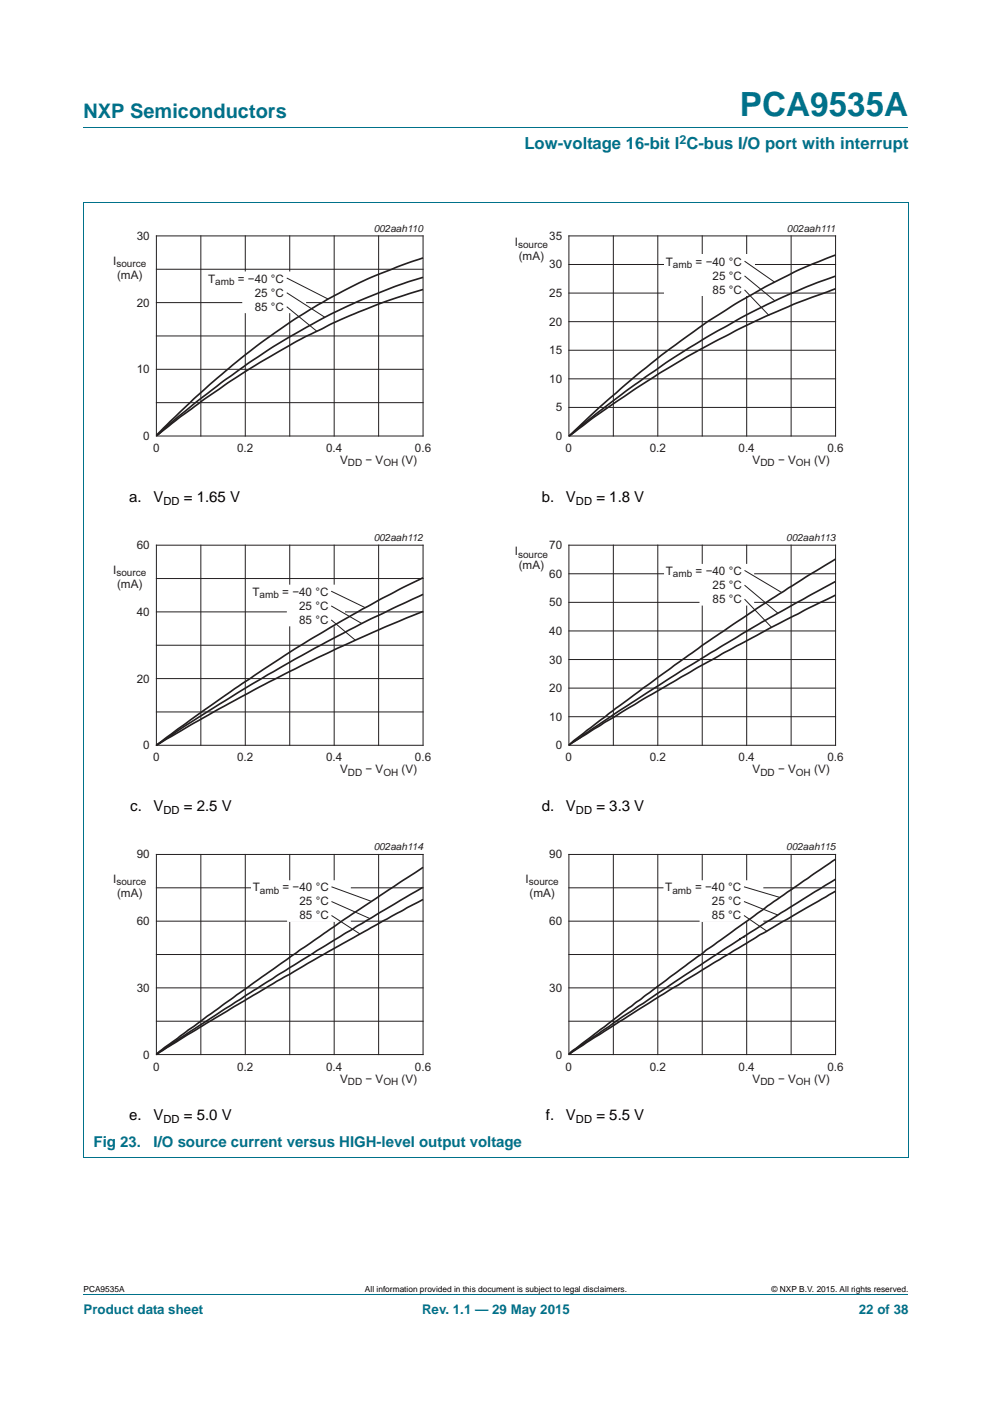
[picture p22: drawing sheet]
<svg xmlns="http://www.w3.org/2000/svg" width="210mm" height="297mm" viewBox="0 0 210 297" stroke-linecap="round" stroke-linejoin="round" font-family="sans-serif">
<defs><g id="words">
<text font-size="7" fill="#00718a" x="156.6" y="24.6">PCA9535A</text>
<text font-size="4.2" fill="#00718a" x="17.7" y="24.9">NXP Semiconductors</text>
<text font-size="3.5" fill="#00718a" x="111" y="31.6">Low-voltage 16-bit I C-bus I/O port with interrupt</text>
<g font-size="3.2">
<text x="27.4" y="106.2">a.</text>
<text x="32.5" y="106.2">V</text>
<text x="38.9" y="106.2">= 1.65 V</text>
<text x="114.7" y="106.2">b.</text>
<text x="119.8" y="106.2">V</text>
<text x="126.2" y="106.2">= 1.8 V</text>
<text x="27.6" y="171.6">c.</text>
<text x="32.5" y="171.6">V</text>
<text x="38.9" y="171.6">= 2.5 V</text>
<text x="114.7" y="171.6">d.</text>
<text x="119.8" y="171.6">V</text>
<text x="126.2" y="171.6">= 3.3 V</text>
<text x="27.4" y="237">e.</text>
<text x="32.5" y="237">V</text>
<text x="38.9" y="237">= 5.0 V</text>
<text x="115.6" y="237">f.</text>
<text x="119.8" y="237">V</text>
<text x="126.2" y="237">= 5.5 V</text>
</g>
<g font-size="3.2" fill="#00718a">
<text x="19.8" y="242.7">Fig 23.</text>
<text x="32.5" y="242.7">I/O source current versus HIGH-level output voltage</text>
</g>
<g font-size="2.8" fill="#00718a">
<text x="17.7" y="277.9">Product data sheet</text>
<text x="89.3" y="277.9">Rev. 1.1 — 29 May 2015</text>
<text x="181.8" y="277.9">22 of 38</text>
</g>
<text font-size="2.6" fill="#00718a" x="143.8" y="30.5">2</text>
<g font-size="2.5" fill="#231f20">
<text x="28.9" y="50.8">30</text>
<text x="109" y="52.1">I</text>
<text x="116.3" y="50.8">35</text>
<text x="23.9" y="56">I</text>
<text x="24.8" y="58.9">(mA)</text>
<text x="44" y="59.8">T</text>
<text x="50.3" y="59.8">= −40 °C</text>
<text x="109.8" y="55">(mA)</text>
<text x="116.3" y="56.8">30</text>
<text x="140.9" y="56.2">T</text>
<text x="147.2" y="56.2">= −40 °C</text>
<text x="150.8" y="59.2">25 °C</text>
<text x="28.9" y="64.9">20</text>
<text x="53.9" y="62.8">25 °C</text>
<text x="53.9" y="65.7">85 °C</text>
<text x="116.3" y="62.9">25</text>
<text x="150.8" y="62.1">85 °C</text>
<text x="116.3" y="68.9">20</text>
<text x="116.3" y="74.9">15</text>
<text x="28.9" y="79">10</text>
<text x="116.3" y="81">10</text>
<text x="117.6" y="87">5</text>
<text x="30.3" y="93.1">0</text>
<text x="32.4" y="95.6">0</text>
<text x="50.2" y="95.6">0.2</text>
<text x="69" y="95.6">0.4</text>
<text x="87.8" y="95.6">0.6</text>
<text x="117.6" y="93.1">0</text>
<text x="119.7" y="95.6">0</text>
<text x="137.5" y="95.6">0.2</text>
<text x="156.3" y="95.6">0.4</text>
<text x="175.2" y="95.6">0.6</text>
<text x="72" y="98.2">V</text>
<text x="77.4" y="98.2">− V</text>
<text x="85" y="98.2">(V)</text>
<text x="159.3" y="98.2">V</text>
<text x="164.7" y="98.2">− V</text>
<text x="172.3" y="98.2">(V)</text>
<text x="28.9" y="116.2">60</text>
<text x="109" y="117.5">I</text>
<text x="116.3" y="116.2">70</text>
<text x="23.9" y="121.4">I</text>
<text x="24.8" y="124.4">(mA)</text>
<text x="109.8" y="120.5">(mA)</text>
<text x="116.3" y="122.2">60</text>
<text x="140.9" y="121.7">T</text>
<text x="147.2" y="121.7">= −40 °C</text>
<text x="150.8" y="124.6">25 °C</text>
<text x="28.9" y="130.3">40</text>
<text x="53.4" y="126">T</text>
<text x="59.8" y="126">= −40 °C</text>
<text x="63.3" y="129">25 °C</text>
<text x="63.3" y="132">85 °C</text>
<text x="116.3" y="128.3">50</text>
<text x="150.8" y="127.6">85 °C</text>
<text x="116.3" y="134.3">40</text>
<text x="116.3" y="140.4">30</text>
<text x="28.9" y="144.4">20</text>
<text x="116.3" y="146.4">20</text>
<text x="116.3" y="152.5">10</text>
<text x="30.3" y="158.5">0</text>
<text x="32.4" y="161.1">0</text>
<text x="50.2" y="161.1">0.2</text>
<text x="69" y="161.1">0.4</text>
<text x="87.8" y="161.1">0.6</text>
<text x="117.6" y="158.5">0</text>
<text x="119.7" y="161.1">0</text>
<text x="137.5" y="161.1">0.2</text>
<text x="156.3" y="161.1">0.4</text>
<text x="175.2" y="161.1">0.6</text>
<text x="72" y="163.6">V</text>
<text x="77.4" y="163.6">− V</text>
<text x="85" y="163.6">(V)</text>
<text x="159.3" y="163.6">V</text>
<text x="164.7" y="163.6">− V</text>
<text x="172.3" y="163.6">(V)</text>
<text x="28.9" y="181.6">90</text>
<text x="116.3" y="181.6">90</text>
<text x="23.9" y="186.8">I</text>
<text x="24.8" y="189.8">(mA)</text>
<text x="53.5" y="188.6">T</text>
<text x="59.8" y="188.6">= −40 °C</text>
<text x="63.4" y="191.5">25 °C</text>
<text x="111.3" y="186.8">I</text>
<text x="112.1" y="189.8">(mA)</text>
<text x="140.8" y="188.6">T</text>
<text x="147.1" y="188.6">= −40 °C</text>
<text x="150.7" y="191.5">25 °C</text>
<text x="28.9" y="195.7">60</text>
<text x="63.4" y="194.5">85 °C</text>
<text x="116.3" y="195.7">60</text>
<text x="150.7" y="194.5">85 °C</text>
<text x="28.9" y="209.8">30</text>
<text x="116.3" y="209.8">30</text>
<text x="30.3" y="224">0</text>
<text x="32.4" y="226.5">0</text>
<text x="50.2" y="226.5">0.2</text>
<text x="69" y="226.5">0.4</text>
<text x="87.8" y="226.5">0.6</text>
<text x="117.6" y="224">0</text>
<text x="119.7" y="226.5">0</text>
<text x="137.5" y="226.5">0.2</text>
<text x="156.3" y="226.5">0.4</text>
<text x="175.2" y="226.5">0.6</text>
<text x="72" y="229">V</text>
<text x="77.4" y="229">− V</text>
<text x="85" y="229">(V)</text>
<text x="159.3" y="229">V</text>
<text x="164.7" y="229">− V</text>
<text x="172.3" y="229">(V)</text>
</g>
<g font-size="2.4">
<text x="34.6" y="106.7">DD</text>
<text x="121.9" y="106.7">DD</text>
<text x="34.6" y="172.2">DD</text>
<text x="121.9" y="172.2">DD</text>
<text x="34.6" y="237.6">DD</text>
<text x="121.9" y="237.6">DD</text>
</g>
<g font-size="2.1" fill="#231f20">
<text x="79.1" y="49.1">002aah110</text>
<text x="109.6" y="52.6">source</text>
<text x="166.6" y="49.1">002aah111</text>
<text x="24.6" y="56.5">source</text>
<text x="142.4" y="56.7">amb</text>
<text x="45.5" y="60.3">amb</text>
<text x="73.6" y="98.7">DD</text>
<text x="81.2" y="98.7">OH</text>
<text x="160.9" y="98.7">DD</text>
<text x="168.5" y="98.7">OH</text>
<text x="79.1" y="114.5">002aah112</text>
<text x="109.6" y="118">source</text>
<text x="166.4" y="114.5">002aah113</text>
<text x="24.6" y="121.9">source</text>
<text x="142.4" y="122.1">amb</text>
<text x="55" y="126.5">amb</text>
<text x="73.6" y="164.1">DD</text>
<text x="81.2" y="164.1">OH</text>
<text x="160.9" y="164.1">DD</text>
<text x="168.5" y="164.1">OH</text>
<text x="79.1" y="179.9">002aah114</text>
<text x="166.4" y="179.9">002aah115</text>
<text x="24.6" y="187.3">source</text>
<text x="55" y="189.1">amb</text>
<text x="111.9" y="187.3">source</text>
<text x="142.3" y="189.1">amb</text>
<text x="73.6" y="229.5">DD</text>
<text x="81.2" y="229.5">OH</text>
<text x="160.9" y="229.5">DD</text>
<text x="168.5" y="229.5">OH</text>
</g>
<g font-size="1.8">
<text x="17.7" y="273.3">PCA9535A</text>
<text x="77.3" y="273.3">All information provided in this document is subject to legal disclaimers.</text>
<text x="163.3" y="273.3">© NXP B.V. 2015. All rights reserved.</text>
</g>
</g></defs>
<path d="M17.7 27h174.6M17.6 42.9h174.7M17.7 42.9v201.9M192.3 42.9v201.9M17.6 244.8h174.7M17.7 273.9h174.6" fill="none" stroke="#00718a" stroke-width=".21"/>
<path d="M33.1 49.9h56.5v42.3h-56.5zM33.1 57h56.5M42.5 49.9v42.3M51.9 49.9v42.3M61.3 49.9v42.3M70.7 49.9v42.3M80.1 49.9v42.3M33.1 64h56.5M33.1 71.1h56.5M33.1 78.1h56.5M33.1 85.2h56.5" fill="none" stroke="#231f20" stroke-width=".21"/>
<path d="M20.4 47.1h81.9v52.2h-81.9z" fill="none" stroke="#fff" stroke-width=".21"/>
<path d="M43.7 57.4h21.1v8.9h-13.5l-.1-4.9h-7.5z" fill="#fff"/>
<g fill="none" stroke="#231f20" stroke-width=".21">
<path d="M60.7 58.8l8.7 4.5M120.4 49.9h56.5v42.3h-56.5zM120.4 56h56.5M129.8 49.9v42.3M139.2 49.9v42.3M148.6 49.9v42.3M158.1 49.9v42.3M167.5 49.9v42.3M60.7 64.9l6.4 5.2M60.7 61.9l8.1 5.2M120.4 62h56.5M120.4 68.1h56.5"/>
<path d="M120.4 74.1h56.5M120.4 80.1h56.5"/>
</g>
<path d="M89.6 58.7l-6 1.9-7.8 3.2-6.2 2.9-8.9 4.9-7.7 5-5.7 4-9.4 7.4-4.7 4.2M89.6 54.6l-5.4 1.8-8 3.4-6.9 3.5-7.1 4.3-7 4.9-5.9 4.7-8.3 7.2-7.9 7.7M89.6 61.2l-7.6 2.5-6.2 2.4-5.8 2.5-7.4 3.7-7.5 4.4-6.8 4.3-9.9 7-5.3 4.2" fill="none" stroke="#231f20" stroke-width=".35"/>
<path d="M107.7 47.1h81.9v52.2h-81.9z" fill="none" stroke="#fff" stroke-width=".21"/>
<path d="M140.6 53.9h19v8.8h-19z" fill="#fff"/>
<g fill="none" stroke="#231f20" stroke-width=".21">
<path d="M157.6 55.2l6.4 4.5M157.6 58.4l6.4 5.3M157.6 61.3l5.2 5.5M120.4 86.2h56.5M33.1 115.3h56.5v42.4h-56.5zM42.5 115.3v42.4M51.9 115.3v42.4M61.3 115.3v42.4M70.7 115.3v42.4M80.1 115.3v42.4M33.1 122.4h56.5M33.1 129.5h56.5"/>
<path d="M33.1 136.5h56.5M33.1 143.6h56.5M33.1 150.6h56.5"/>
</g>
<path d="M176.9 53.9l-7.8 3.2-6.8 3.4-6.4 3.6-6.1 3.9-9.6 7-4.7 3.8-8.4 7.2-6.6 6.2 5.3-4 8.5-5.8 5.6-3.6 6.3-3.7 9.8-5.3 5.8-2.8 6.6-2.8 8.5-3.1M176.9 58.4l-6.1 2.3-8 3.5-5.8 3-7.5 4.2-7.9 4.9-4.8 3.4-10.3 7.6-6.1 4.9" fill="none" stroke="#231f20" stroke-width=".35"/>
<path d="M20.4 112.5h81.9v52.2h-81.9z" fill="none" stroke="#fff" stroke-width=".21"/>
<path d="M53.1 123.7h19.9v8.8h-12.3v-4.8h-7.6z" fill="#fff"/>
<g fill="none" stroke="#231f20" stroke-width=".21">
<path d="M120.4 115.3h56.5v42.4h-56.5zM129.8 115.3v42.4M139.2 115.3v42.4M148.6 115.3v42.4M158.1 115.3v42.4M167.5 115.3v42.4M70.1 125.1l7.2 3.5M70.1 131.1l5.1 4.3M70.1 128.2l6.5 3.7M120.4 121.4h56.5M120.4 127.4h56.5M120.4 133.5h56.5"/>
<path d="M120.4 139.5h56.5M120.4 145.6h56.5"/>
</g>
<path d="M89.6 122.2l-4.8 2.3-8 4.3-14.4 8.5-12.7 8.4-12.1 8.6-4.5 3.4 12.9-7.5 8.8-4.8 9.3-4.7 14.7-6.8 10.8-4.5M89.6 125.7l-11.7 5.5-15.8 8.5-8.9 5.1-7 4.4-7.1 4.4-5.9 4.1" fill="none" stroke="#231f20" stroke-width=".35"/>
<path d="M107.7 112.5h81.9v52.2h-81.9z" fill="none" stroke="#fff" stroke-width=".21"/>
<path d="M140.6 119.3h19v8.8h-11.5l-.1-4.7-7.4-.1z" fill="#fff"/>
<g fill="none" stroke="#231f20" stroke-width=".21">
<path d="M157.6 120.7l7.9 4.7M157.6 126.8l5.7 5.9M157.6 123.8l7.1 5.9M120.4 151.6h56.5M33.1 180.8h56.5v42.3h-56.5zM33.1 187.8h56.5M33.1 194.9h56.5M42.5 180.8v42.3M51.9 180.8v42.3M61.3 180.8v42.3M70.7 180.8v42.3M80.1 180.8v42.3"/>
<path d="M33.1 201.9h56.5M33.1 209h56.5M33.1 216.1h56.5"/>
</g>
<path d="M176.9 118.3l-13.6 8.4-14.7 9.9-18.1 13.2-9 6.9-1 1M176.8 123l-15.6 8.7-16.3 9.8-14.1 9-10.4 7.1 7.7-4.8 7.9-4.8 11.8-6.9 15.4-8.4 13.7-6.8" fill="none" stroke="#231f20" stroke-width=".35"/>
<path d="M20.4 178h81.9v52.2h-81.9z" fill="none" stroke="#fff" stroke-width=".21"/>
<path d="M53.1 186.2h21.2v8.9h-13.5l-.1-4.9h-7.6z" fill="#fff"/>
<g fill="none" stroke="#231f20" stroke-width=".21">
<path d="M70.2 187.6l8.5 3.1M70.2 193.7l6 3.9M70.2 190.7l8.1 3.6M120.4 180.8h56.5v42.3h-56.5zM120.4 187.8h56.5M120.4 194.9h56.5M129.8 180.8v42.3M139.2 180.8v42.3M148.6 180.8v42.3M158.1 180.8v42.3M167.5 180.8v42.3M120.4 201.9h56.5"/>
<path d="M120.4 209h56.5M120.4 216.1h56.5"/>
</g>
<path d="M89.5 187.7l-13.9 8.2-16.8 10.4-18.7 12-7 4.8M89.6 190.3l-8.5 4.5-22.5 12.8-19.1 11.5-6.4 4M89.6 183.5l-16.8 11.1-9.3 6.4-19.6 14-9.1 6.6-1.7 1.5" fill="none" stroke="#231f20" stroke-width=".35"/>
<path d="M107.7 178h81.9v52.2h-81.9z" fill="none" stroke="#fff" stroke-width=".21"/>
<path d="M140.4 186.2h21.2v8.9h-13.5l-.1-4.9h-7.6z" fill="#fff"/>
<path d="M157.5 187.6l7.7 2.3M157.5 193.7l4.8 3.3M157.5 190.7l7.2 2.9" fill="none" stroke="#231f20" stroke-width=".21"/>
<path d="M176.9 181.8l-14.4 9.8-13 9.4-17.5 13-10.9 8.4-.7 .7 14.7-9.5 15.9-9.8 9.9-6.1 16-9.2M176.9 186l-14.9 9.2-8.8 5.7-21.4 14.2-10.1 7-1.2 1" fill="none" stroke="#231f20" stroke-width=".35"/>
<use href="#words"/>
</svg>
